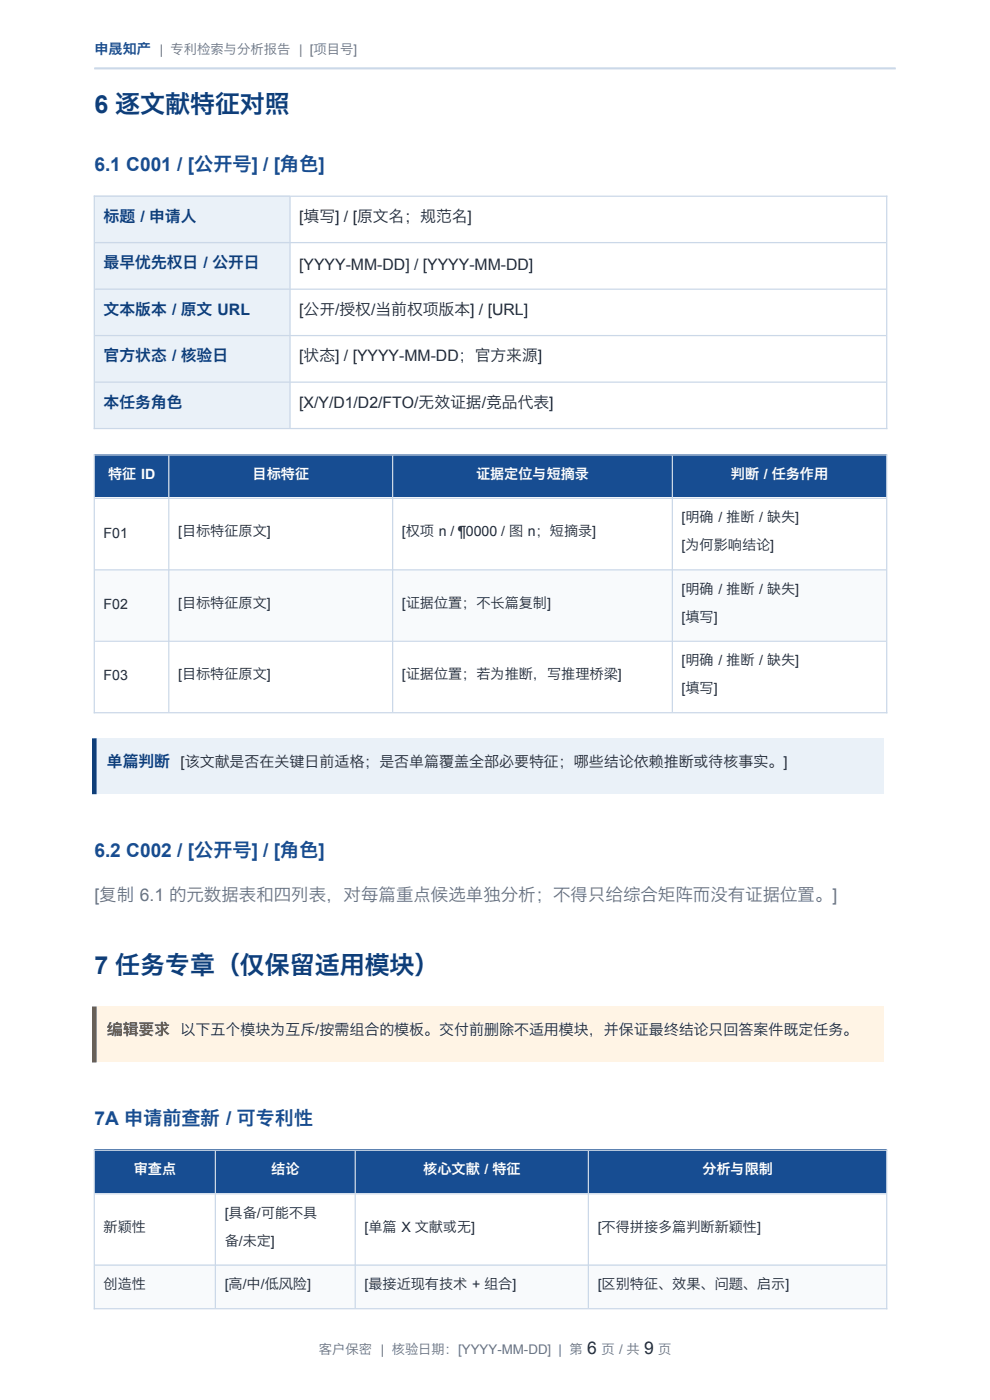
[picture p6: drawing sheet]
<svg xmlns="http://www.w3.org/2000/svg" width="210mm" height="297mm" viewBox="0 0 210 297" stroke-linecap="round" stroke-linejoin="round" font-family="sans-serif">
<defs><g id="words">
<g font-size="5.3" fill="#0f3e78">
<text x="20" y="23.9">6 逐文献特征对照</text>
<text x="20" y="206.7">7 任务专章（仅保留适用模块）</text>
</g>
<g font-size="4.1" fill="#174d92">
<text x="20" y="36.3">6.1 C001 / [公开号] / [角色]</text>
<text x="20" y="181.9">6.2 C002 / [公开号] / [角色]</text>
<text x="20" y="238.7">7A 申请前查新 / 可专利性</text>
</g>
<text font-size="3.7" fill="#667085" x="20" y="191.1">[复制 6.1 的元数据表和四列表，对每篇重点候选单独分析；不得只给综合矩阵而没有证据位置。]</text>
<g font-size="3.7" fill="#1f2937">
<text x="124.6" y="287.2">6</text>
<text x="136.6" y="287.2">9</text>
</g>
<g font-size="3.4" fill="#0f3e78">
<text x="22" y="47.1">标题 / 申请人</text>
<text x="22" y="56.9">最早优先权日 / 公开日</text>
<text x="22" y="66.8">文本版本 / 原文 URL</text>
<text x="22" y="76.6">官方状态 / 核验日</text>
<text x="22" y="86.5">本任务角色</text>
<text x="22.7" y="162.7">单篇判断 [该文献是否在关键日前适格；是否单篇覆盖全部必要特征；哪些结论依赖推断或待核事实。]</text>
</g>
<g font-size="3.4" fill="#1f2937">
<text x="63.5" y="47.1">[填写] / [原文名；规范名]</text>
<text x="63.5" y="57.3">[YYYY-MM-DD] / [YYYY-MM-DD]</text>
<text x="63.5" y="66.8">[公开/授权/当前权项版本] / [URL]</text>
<text x="63.5" y="76.6">[状态] / [YYYY-MM-DD；官方来源]</text>
<text x="63.5" y="86.5">[X/Y/D1/D2/FTO/无效证据/竞品代表]</text>
</g>
<text font-size="3.4" fill="#8a4b08" x="22.7" y="219.6">编辑要求 以下五个模块为互斥/按需组合的模板。交付前删除不适用模块，并保证最终结论只回答案件既定任务。</text>
<text font-size="3" fill="#174d92" x="20" y="11.4">申晟知产 | 专利检索与分析报告 | [项目号]</text>
<g font-size="3" fill="#fff">
<text x="22.9" y="101.6">特征 ID</text>
<text x="53.6" y="101.6">目标特征</text>
<text x="101" y="101.6">证据定位与短摘录</text>
<text x="155.1" y="101.6">判断 / 任务作用</text>
<text x="28.4" y="249.1">审查点</text>
<text x="57.6" y="249.1">结论</text>
<text x="89.8" y="249.1">核心文献 / 特征</text>
<text x="149" y="249.1">分析与限制</text>
</g>
<g font-size="3" fill="#1f2937">
<text x="37.8" y="113.8">[目标特征原文]</text>
<text x="85.2" y="113.8">[权项 n / ¶0000 / 图 n；短摘录]</text>
<text x="144.6" y="110.8">[明确 / 推断 / 缺失]</text>
<text x="22" y="114">F01</text>
<text x="144.6" y="116.7">[为何影响结论]</text>
<text x="144.6" y="125.9">[明确 / 推断 / 缺失]</text>
<text x="22" y="129.2">F02</text>
<text x="37.8" y="128.9">[目标特征原文]</text>
<text x="85.2" y="128.9">[证据位置；不长篇复制]</text>
<text x="144.6" y="131.9">[填写]</text>
<text x="144.6" y="141.1">[明确 / 推断 / 缺失]</text>
<text x="22" y="144.3">F03</text>
<text x="37.8" y="144.1">[目标特征原文]</text>
<text x="85.2" y="144.1">[证据位置；若为推断，写推理桥梁]</text>
<text x="144.6" y="147">[填写]</text>
<text x="22" y="261.3">新颖性</text>
<text x="47.7" y="258.3">[具备/可能不具</text>
<text x="77.3" y="261.3">[单篇 X 文献或无]</text>
<text x="126.8" y="261.3">[不得拼接多篇判断新颖性]</text>
<text x="47.7" y="264.2">备/未定]</text>
<text x="22" y="273.5">创造性</text>
<text x="47.7" y="273.5">[高/中/低风险]</text>
<text x="77.3" y="273.5">[最接近现有技术 + 组合]</text>
<text x="126.8" y="273.5">[区别特征、效果、问题、启示]</text>
</g>
<g font-size="2.8" fill="#667085">
<text x="67.6" y="287.2">客户保密 | 核验日期：[YYYY-MM-DD] | 第</text>
<text x="127.6" y="287.2">页 / 共</text>
<text x="139.6" y="287.2">页</text>
</g>
</g></defs>
<path d="M20 41.5h41.5v9.8h-41.5z" fill-rule="evenodd" fill="#eaf1f8"/>
<path d="M61.5 41.5h126.6v9.8h-126.6z" fill-rule="evenodd" fill="#fff"/>
<path d="M20 51.3h41.5v9.9h-41.5z" fill-rule="evenodd" fill="#eaf1f8"/>
<path d="M61.5 51.3h126.6v9.9h-126.6z" fill-rule="evenodd" fill="#fff"/>
<path d="M20 61.2h41.5v9.8h-41.5z" fill-rule="evenodd" fill="#eaf1f8"/>
<path d="M61.5 61.2h126.6v9.8h-126.6z" fill-rule="evenodd" fill="#fff"/>
<path d="M20 71h41.5v9.9h-41.5z" fill-rule="evenodd" fill="#eaf1f8"/>
<path d="M61.5 71h126.6v9.9h-126.6z" fill-rule="evenodd" fill="#fff"/>
<path d="M20 80.9h41.5v9.9h-41.5z" fill-rule="evenodd" fill="#eaf1f8"/>
<path d="M61.5 80.9h126.6v9.9h-126.6z" fill-rule="evenodd" fill="#fff"/>
<g fill="#174d92">
<path d="M20 96.4h15.8v9.2h-15.8z" fill-rule="evenodd"/>
<path d="M35.8 96.4h47.5v9.2h-47.5z" fill-rule="evenodd"/>
<path d="M83.3 96.4h59.3v9.2h-59.3z" fill-rule="evenodd"/>
<path d="M142.6 96.4h45.5v9.2h-45.5z" fill-rule="evenodd"/>
</g>
<g fill="#fff">
<path d="M20 105.6h15.8v15.1h-15.8z" fill-rule="evenodd"/>
<path d="M35.8 105.6h47.5v15.1h-47.5z" fill-rule="evenodd"/>
<path d="M83.3 105.6h59.3v15.1h-59.3z" fill-rule="evenodd"/>
<path d="M142.6 105.6h45.5v15.1h-45.5z" fill-rule="evenodd"/>
</g>
<g fill="#f8fafc">
<path d="M20 120.8h15.8v15.1h-15.8z" fill-rule="evenodd"/>
<path d="M35.8 120.8h47.5v15.1h-47.5z" fill-rule="evenodd"/>
<path d="M83.3 120.8h59.3v15.1h-59.3z" fill-rule="evenodd"/>
<path d="M142.6 120.8h45.5v15.1h-45.5z" fill-rule="evenodd"/>
</g>
<g fill="#fff">
<path d="M20 135.9h15.8v15.1h-15.8z" fill-rule="evenodd"/>
<path d="M35.8 135.9h47.5v15.1h-47.5z" fill-rule="evenodd"/>
<path d="M83.3 135.9h59.3v15.1h-59.3z" fill-rule="evenodd"/>
<path d="M142.6 135.9h45.5v15.1h-45.5z" fill-rule="evenodd"/>
</g>
<path d="M20 156.6h167.4v11.9h-167.4z" fill-rule="evenodd" fill="#eaf1f8"/>
<path d="M20 213.5h167.4v11.9h-167.4z" fill-rule="evenodd" fill="#fff4e5"/>
<g fill="#174d92">
<path d="M20 243.9h25.7v9.2h-25.7z" fill-rule="evenodd"/>
<path d="M45.7 243.9h29.6v9.2h-29.6z" fill-rule="evenodd"/>
<path d="M75.4 243.9h49.4v9.2h-49.4z" fill-rule="evenodd"/>
<path d="M124.8 243.9h63.3v9.2h-63.3z" fill-rule="evenodd"/>
</g>
<g fill="#fff">
<path d="M20 253.1h25.7v15.1h-25.7z" fill-rule="evenodd"/>
<path d="M45.7 253.1h29.6v15.1h-29.6z" fill-rule="evenodd"/>
<path d="M75.4 253.1h49.4v15.1h-49.4z" fill-rule="evenodd"/>
<path d="M124.8 253.1h63.3v15.1h-63.3z" fill-rule="evenodd"/>
</g>
<g fill="#f8fafc">
<path d="M20 268.3h25.7v9.2h-25.7z" fill-rule="evenodd"/>
<path d="M45.7 268.3h29.6v9.2h-29.6z" fill-rule="evenodd"/>
<path d="M75.4 268.3h49.4v9.2h-49.4z" fill-rule="evenodd"/>
<path d="M124.8 268.3h63.3v9.2h-63.3z" fill-rule="evenodd"/>
</g>
<path d="M20 41.5h41.5v9.8h-41.5z" fill-rule="evenodd" fill="#eaf1f8"/>
<path d="M61.5 41.5h126.6v9.8h-126.6z" fill-rule="evenodd" fill="#fff"/>
<path d="M20 51.3h41.5v9.9h-41.5z" fill-rule="evenodd" fill="#eaf1f8"/>
<path d="M61.5 51.3h126.6v9.9h-126.6z" fill-rule="evenodd" fill="#fff"/>
<path d="M20 61.2h41.5v9.8h-41.5z" fill-rule="evenodd" fill="#eaf1f8"/>
<path d="M61.5 61.2h126.6v9.8h-126.6z" fill-rule="evenodd" fill="#fff"/>
<path d="M20 71h41.5v9.9h-41.5z" fill-rule="evenodd" fill="#eaf1f8"/>
<path d="M61.5 71h126.6v9.9h-126.6z" fill-rule="evenodd" fill="#fff"/>
<path d="M20 80.9h41.5v9.9h-41.5z" fill-rule="evenodd" fill="#eaf1f8"/>
<path d="M61.5 80.9h126.6v9.9h-126.6z" fill-rule="evenodd" fill="#fff"/>
<g fill="#174d92">
<path d="M20 96.4h15.8v9.2h-15.8z" fill-rule="evenodd"/>
<path d="M35.8 96.4h47.5v9.2h-47.5z" fill-rule="evenodd"/>
<path d="M83.3 96.4h59.3v9.2h-59.3z" fill-rule="evenodd"/>
<path d="M142.6 96.4h45.5v9.2h-45.5z" fill-rule="evenodd"/>
</g>
<g fill="#fff">
<path d="M20 105.6h15.8v15.1h-15.8z" fill-rule="evenodd"/>
<path d="M35.8 105.6h47.5v15.1h-47.5z" fill-rule="evenodd"/>
<path d="M83.3 105.6h59.3v15.1h-59.3z" fill-rule="evenodd"/>
<path d="M142.6 105.6h45.5v15.1h-45.5z" fill-rule="evenodd"/>
</g>
<g fill="#f8fafc">
<path d="M20 120.8h15.8v15.1h-15.8z" fill-rule="evenodd"/>
<path d="M35.8 120.8h47.5v15.1h-47.5z" fill-rule="evenodd"/>
<path d="M83.3 120.8h59.3v15.1h-59.3z" fill-rule="evenodd"/>
<path d="M142.6 120.8h45.5v15.1h-45.5z" fill-rule="evenodd"/>
</g>
<g fill="#fff">
<path d="M20 135.9h15.8v15.1h-15.8z" fill-rule="evenodd"/>
<path d="M35.8 135.9h47.5v15.1h-47.5z" fill-rule="evenodd"/>
<path d="M83.3 135.9h59.3v15.1h-59.3z" fill-rule="evenodd"/>
<path d="M142.6 135.9h45.5v15.1h-45.5z" fill-rule="evenodd"/>
</g>
<path d="M20 156.6h167.4v11.9h-167.4z" fill-rule="evenodd" fill="#eaf1f8"/>
<path d="M20 213.5h167.4v11.9h-167.4z" fill-rule="evenodd" fill="#fff4e5"/>
<g fill="#174d92">
<path d="M20 243.9h25.7v9.2h-25.7z" fill-rule="evenodd"/>
<path d="M45.7 243.9h29.6v9.2h-29.6z" fill-rule="evenodd"/>
<path d="M75.4 243.9h49.4v9.2h-49.4z" fill-rule="evenodd"/>
<path d="M124.8 243.9h63.3v9.2h-63.3z" fill-rule="evenodd"/>
</g>
<g fill="#fff">
<path d="M20 253.1h25.7v15.1h-25.7z" fill-rule="evenodd"/>
<path d="M45.7 253.1h29.6v15.1h-29.6z" fill-rule="evenodd"/>
<path d="M75.4 253.1h49.4v15.1h-49.4z" fill-rule="evenodd"/>
<path d="M124.8 253.1h63.3v15.1h-63.3z" fill-rule="evenodd"/>
</g>
<g fill="#f8fafc">
<path d="M20 268.3h25.7v9.2h-25.7z" fill-rule="evenodd"/>
<path d="M45.7 268.3h29.6v9.2h-29.6z" fill-rule="evenodd"/>
<path d="M75.4 268.3h49.4v9.2h-49.4z" fill-rule="evenodd"/>
<path d="M124.8 268.3h63.3v9.2h-63.3z" fill-rule="evenodd"/>
</g>
<g fill="none" stroke="#cbd8e8" stroke-width=".26">
<path d="M19.9 41.6h168.3M20 41.5v49.5M20.2 51.5h167.8M61.5 41.7v49.1M188.1 41.5v49.5M20.2 61.3h167.8M20.2 71.2h167.8M19.9 90.9h168.3M19.9 96.5h168.3M20 96.4v54.9M20.2 81.1h167.8M35.8 96.6v54.4"/>
<path d="M83.3 96.6v54.4M142.6 96.6v54.4M188.1 96.4v54.9M20.2 105.7h167.8M20.2 120.9h167.8M20.2 136h167.8M19.9 151.2h168.3M19.9 244h168.3M20 243.9v33.9M20.2 253.3h167.8M45.7 244.2v33.3M75.4 244.2v33.3"/>
<path d="M124.8 244.2v33.3M188.1 243.9v33.9M19.9 277.6h168.3M20.2 268.4h167.8"/>
</g>
<path d="M20 156.6v11.9" fill="none" stroke="#0f3e78" stroke-width=".97" stroke-linecap="butt"/>
<path d="M20 213.5v11.9" fill="none" stroke="#8a4b08" stroke-width=".97" stroke-linecap="butt"/>
<path d="M20 14.5h170" fill="none" stroke="#cbd8e8" stroke-width=".35"/>
<use href="#words"/>
</svg>
